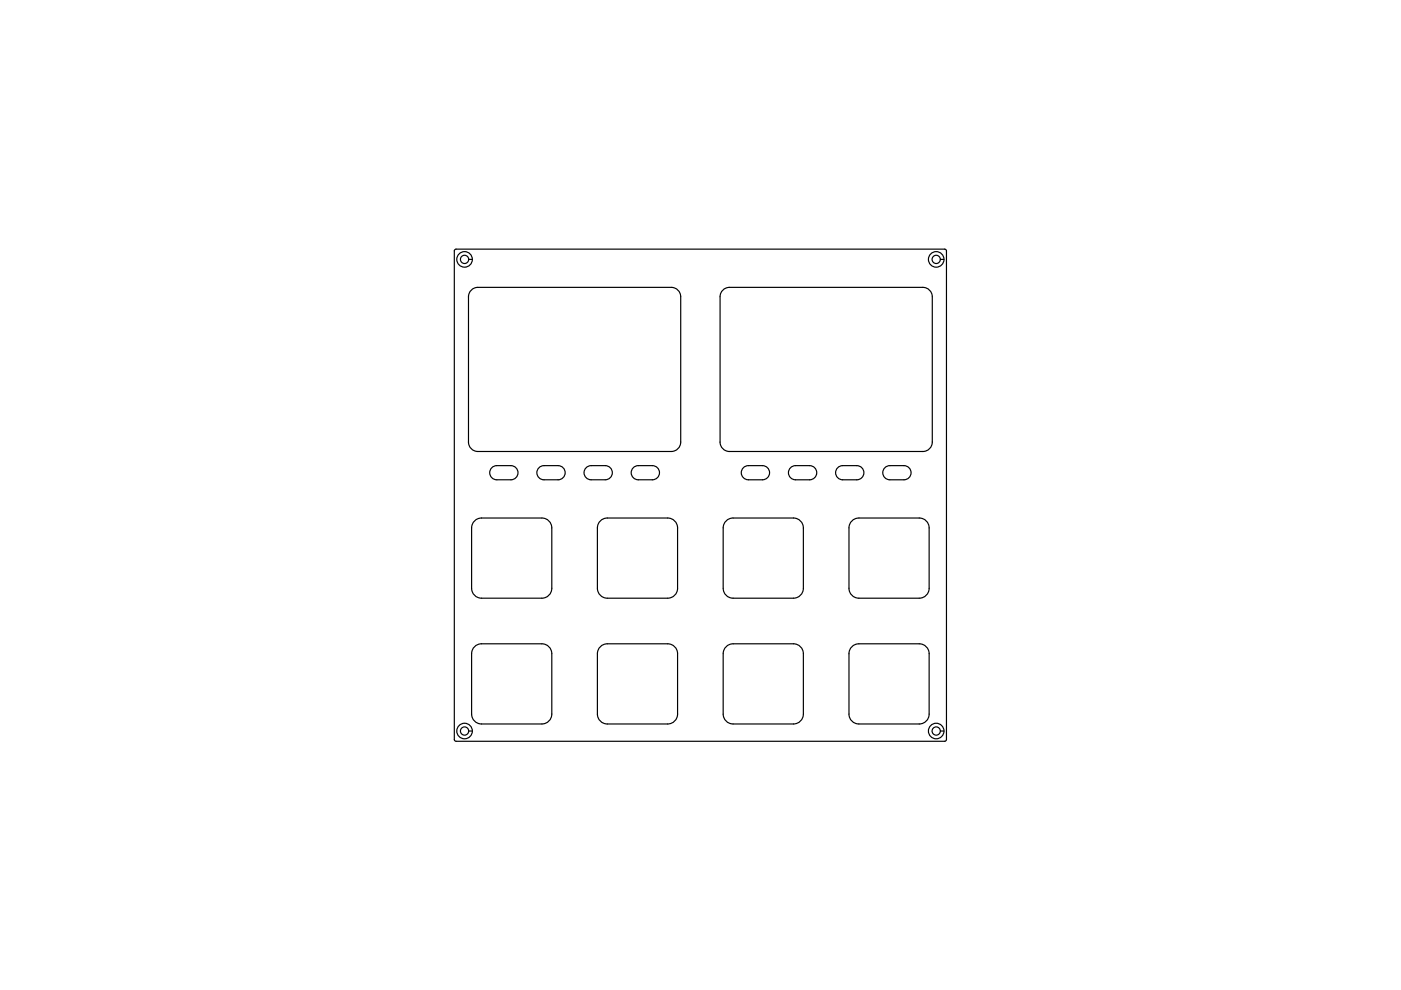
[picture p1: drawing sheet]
<svg xmlns="http://www.w3.org/2000/svg" width="297mm" height="210mm" viewBox="0 0 297 210" stroke-linecap="round" stroke-linejoin="round" font-family="sans-serif">
<g fill="none" stroke="#000" stroke-width=".25">
<path d="M96.4 53l.3-.2 103.8 .1 .2 .3-.1 103.8-.3 .2-103.8-.1-.2-.3zM99.4 55h.7M199.4 55h.7M99.9 61.5l.9-.5 .5-.1h41a2 2 0 0 1 2 2v30.8a2 2 0 0 1-2 2h-41a2 2 0 0 1-2-2v-30.8l.1-.5zM153.3 61.5l.8-.5 .6-.1h41a2 2 0 0 1 2 2v30.8a2 2 0 0 1-2 2h-41a2 2 0 0 1-2-2v-30.8v-.5zM104.1 99.3l.8-.5 .4-.1h3a1.5 1.5 0 0 1 1.5 1.5 1.5 1.5 0 0 1-1.5 1.5h-3a1.5 1.5 0 0 1-1.3-.8 1.5 1.5 0 0 1 .1-1.6zM114.1 99.3l.8-.5 .4-.1h3a1.5 1.5 0 0 1 1.5 1.5 1.5 1.5 0 0 1-1.5 1.5h-3a1.5 1.5 0 0 1-1.3-.8 1.5 1.5 0 0 1 .1-1.6zM124.1 99.3l.8-.5 .4-.1h3a1.5 1.5 0 0 1 1.5 1.5 1.5 1.5 0 0 1-1.5 1.5h-3a1.5 1.5 0 0 1-1.3-.8 1.5 1.5 0 0 1 .1-1.6zM134.1 99.3l.8-.5 .4-.1h3a1.5 1.5 0 0 1 1.5 1.5 1.5 1.5 0 0 1-1.5 1.5h-3a1.5 1.5 0 0 1-1.3-.8 1.5 1.5 0 0 1 .1-1.6zM157.5 99.3l.7-.5 .5-.1h3a1.5 1.5 0 0 1 1.5 1.5 1.5 1.5 0 0 1-1.5 1.5h-3a1.5 1.5 0 0 1-1.4-.8 1.5 1.5 0 0 1 .2-1.6zM167.5 99.3l.7-.5 .5-.1h3a1.5 1.5 0 0 1 1.5 1.5 1.5 1.5 0 0 1-1.5 1.5h-3a1.5 1.5 0 0 1-1.4-.8 1.5 1.5 0 0 1 .2-1.6zM177.5 99.3l.7-.5 .5-.1h3a1.5 1.5 0 0 1 1.5 1.5 1.5 1.5 0 0 1-1.5 1.5h-3a1.5 1.5 0 0 1-1.4-.8 1.5 1.5 0 0 1 .2-1.6z"/>
<path d="M187.5 99.3l.7-.5 .5-.1h3a1.5 1.5 0 0 1 1.5 1.5 1.5 1.5 0 0 1-1.5 1.5h-3a1.5 1.5 0 0 1-1.4-.8 1.5 1.5 0 0 1 .2-1.6zM100.6 110.4l.9-.5 .6-.1h12.8a2.1 2.1 0 0 1 2.1 2.1v12.8a2.1 2.1 0 0 1-2.1 2.1h-12.8a2.1 2.1 0 0 1-2.1-2.1v-12.8l.1-.5zM127.3 110.4l.9-.5 .6-.1h12.8a2.1 2.1 0 0 1 2.1 2.1v12.8a2.1 2.1 0 0 1-2.1 2.1h-12.8a2.1 2.1 0 0 1-2.1-2.1v-12.8v-.5zM153.9 110.4l1-.5 .5-.1h12.8a2.1 2.1 0 0 1 2.1 2.1v12.8a2.1 2.1 0 0 1-2.1 2.1h-12.8a2.1 2.1 0 0 1-2.1-2.1v-12.8l.1-.5zM180.6 110.4l.9-.5 .6-.1h12.8a2.1 2.1 0 0 1 2.1 2.1v12.8a2.1 2.1 0 0 1-2.1 2.1h-12.8a2.1 2.1 0 0 1-2.1-2.1v-12.8l.1-.5zM100.6 137.1l.9-.5 .6-.1h12.8a2.1 2.1 0 0 1 2.1 2.1v12.8a2.1 2.1 0 0 1-2.1 2.1h-12.8a2.1 2.1 0 0 1-2.1-2.1v-12.8l.1-.6zM127.3 137.1l.9-.5 .6-.1h12.8a2.1 2.1 0 0 1 2.1 2.1v12.8a2.1 2.1 0 0 1-2.1 2.1h-12.8a2.1 2.1 0 0 1-2.1-2.1v-12.8v-.6zM153.9 137.1l1-.5 .5-.1h12.8a2.1 2.1 0 0 1 2.1 2.1v12.8a2.1 2.1 0 0 1-2.1 2.1h-12.8a2.1 2.1 0 0 1-2.1-2.1v-12.8l.1-.6zM180.6 137.1l.9-.5 .6-.1h12.8a2.1 2.1 0 0 1 2.1 2.1v12.8a2.1 2.1 0 0 1-2.1 2.1h-12.8a2.1 2.1 0 0 1-2.1-2.1v-12.8l.1-.6zM99.4 155h.7M199.4 155h.7"/>
<circle cx="98.5" cy="55" r="1.65"/>
<circle cx="98.5" cy="55" r=".88"/>
<circle cx="198.5" cy="55" r="1.65"/>
<circle cx="198.5" cy="55" r=".88"/>
<circle cx="98.5" cy="155" r="1.65"/>
<circle cx="98.5" cy="155" r=".88"/>
<circle cx="198.5" cy="155" r="1.65"/>
<circle cx="198.5" cy="155" r=".88"/>
</g>
</svg>
